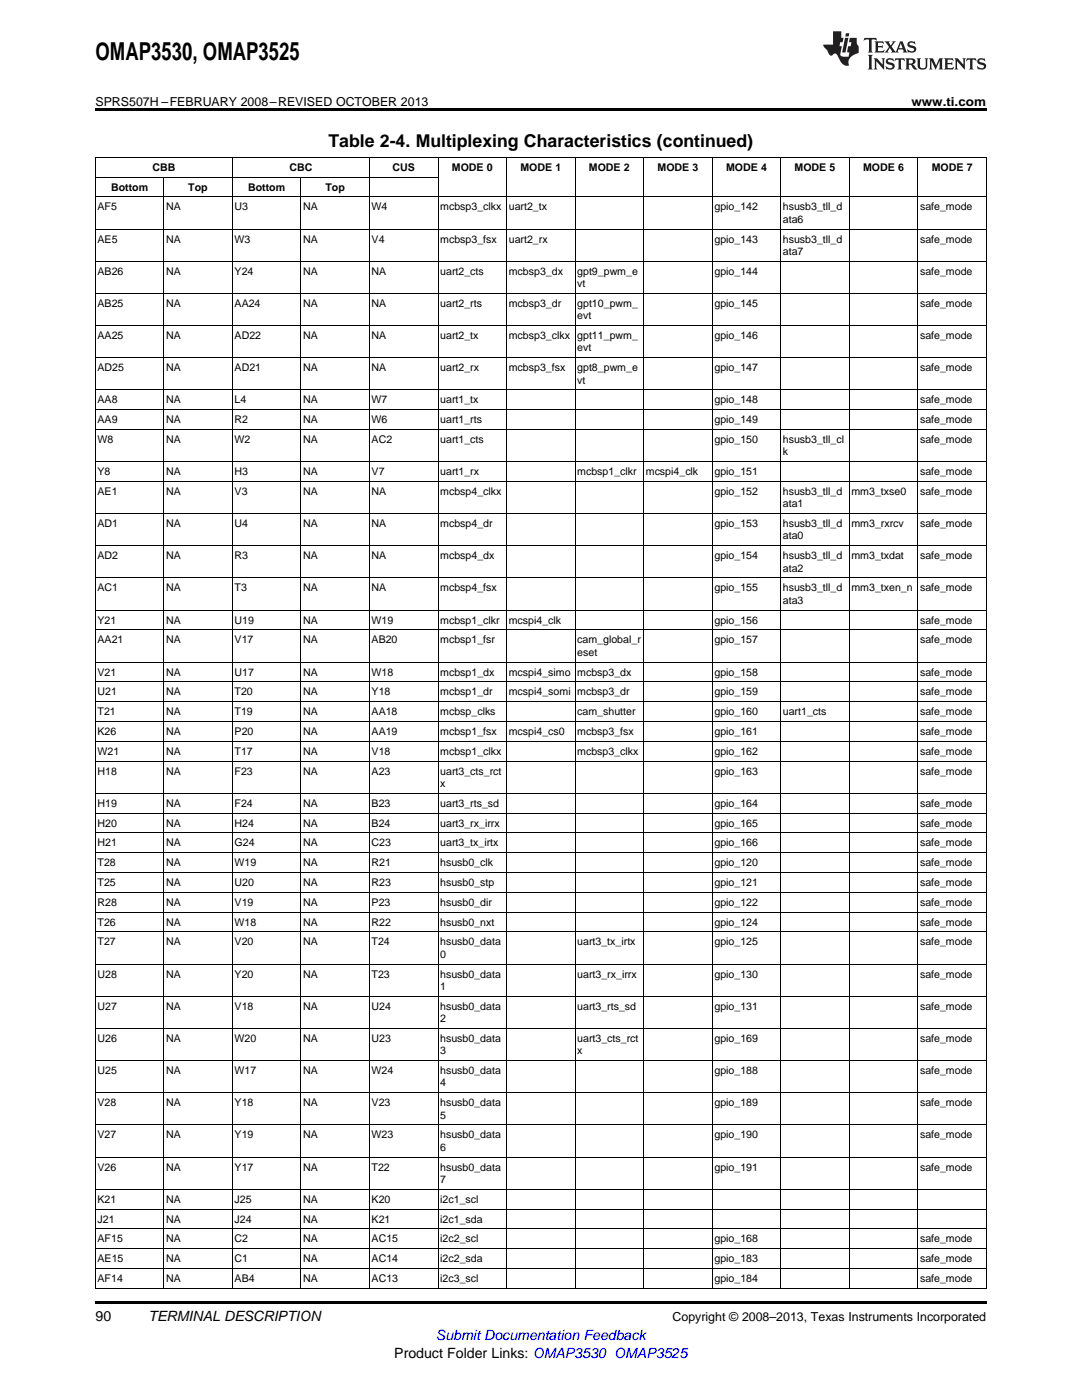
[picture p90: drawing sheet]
<svg xmlns="http://www.w3.org/2000/svg" width="216mm" height="279mm" viewBox="0 0 216 279" stroke-linecap="round" stroke-linejoin="round" font-family="sans-serif">
<defs><g id="words">
<text font-size="4.9" x="19" y="12">OMAP3530, OMAP3525</text>
<text font-size="3.5" x="65.5" y="29.3">Table 2-4. Multiplexing Characteristics (continued)</text>
<g font-size="2.8">
<text x="19" y="263.6">90</text>
<text x="29.6" y="263.6">TERMINAL DESCRIPTION</text>
<text x="78.7" y="270.9">Product Folder Links: OMAP3530 OMAP3525</text>
</g>
<text font-size="2.8" fill="#00f" x="87" y="267.4">Submit Documentation Feedback</text>
<g font-size="2.5">
<text x="19" y="21.1">SPRS507H –FEBRUARY 2008–REVISED OCTOBER 2013</text>
<text x="181.9" y="21.1">www.ti.com</text>
<text x="134.2" y="263.6">Copyright © 2008–2013, Texas Instruments Incorporated</text>
</g>
<g font-size="2.1">
<text x="30.4" y="34.1">CBB</text>
<text x="57.7" y="34.1">CBC</text>
<text x="78.3" y="34.1">CUS</text>
<text x="90.2" y="34.1">MODE 0</text>
<text x="103.9" y="34.1">MODE 1</text>
<text x="117.5" y="34.1">MODE 2</text>
<text x="131.2" y="34.1">MODE 3</text>
<text x="144.9" y="34.1">MODE 4</text>
<text x="158.5" y="34.1">MODE 5</text>
<text x="172.2" y="34.1">MODE 6</text>
<text x="185.9" y="34.1">MODE 7</text>
<text x="19.5" y="42">AF5</text>
<text x="22.2" y="38">Bottom</text>
<text x="33.1" y="42">NA</text>
<text x="37.6" y="38">Top</text>
<text x="46.8" y="42">U3</text>
<text x="49.5" y="38">Bottom</text>
<text x="60.5" y="42">NA</text>
<text x="64.9" y="38">Top</text>
<text x="74.2" y="42">W4</text>
<text x="87.8" y="42">mcbsp3_clkx</text>
<text x="101.5" y="42">uart2_tx</text>
<text x="142.6" y="42">gpio_142</text>
<text x="156.2" y="42">hsusb3_tll_d</text>
<text x="183.6" y="42">safe_mode</text>
<text x="156.2" y="44.4">ata6</text>
<text x="19.5" y="48.4">AE5</text>
<text x="33.1" y="48.4">NA</text>
<text x="46.8" y="48.4">W3</text>
<text x="60.5" y="48.4">NA</text>
<text x="74.2" y="48.4">V4</text>
<text x="87.8" y="48.4">mcbsp3_fsx</text>
<text x="101.5" y="48.4">uart2_rx</text>
<text x="142.6" y="48.4">gpio_143</text>
<text x="156.2" y="48.4">hsusb3_tll_d</text>
<text x="156.2" y="50.9">ata7</text>
<text x="183.6" y="48.4">safe_mode</text>
<text x="19.5" y="54.8">AB26</text>
<text x="33.1" y="54.8">NA</text>
<text x="46.8" y="54.8">Y24</text>
<text x="60.5" y="54.8">NA</text>
<text x="74.2" y="54.8">NA</text>
<text x="87.8" y="54.8">uart2_cts</text>
<text x="101.5" y="54.8">mcbsp3_dx</text>
<text x="115.2" y="54.8">gpt9_pwm_e</text>
<text x="115.2" y="57.3">vt</text>
<text x="142.6" y="54.8">gpio_144</text>
<text x="183.6" y="54.8">safe_mode</text>
<text x="19.5" y="61.2">AB25</text>
<text x="33.1" y="61.2">NA</text>
<text x="46.8" y="61.2">AA24</text>
<text x="60.5" y="61.2">NA</text>
<text x="74.2" y="61.2">NA</text>
<text x="87.8" y="61.2">uart2_rts</text>
<text x="101.5" y="61.2">mcbsp3_dr</text>
<text x="115.2" y="61.2">gpt10_pwm_</text>
<text x="115.2" y="63.7">evt</text>
<text x="142.6" y="61.2">gpio_145</text>
<text x="183.6" y="61.2">safe_mode</text>
<text x="19.5" y="67.7">AA25</text>
<text x="33.1" y="67.7">NA</text>
<text x="46.8" y="67.7">AD22</text>
<text x="60.5" y="67.7">NA</text>
<text x="74.2" y="67.7">NA</text>
<text x="87.8" y="67.7">uart2_tx</text>
<text x="101.5" y="67.7">mcbsp3_clkx</text>
<text x="115.2" y="67.7">gpt11_pwm_</text>
<text x="115.2" y="70.1">evt</text>
<text x="142.6" y="67.7">gpio_146</text>
<text x="183.6" y="67.7">safe_mode</text>
<text x="19.5" y="74.1">AD25</text>
<text x="33.1" y="74.1">NA</text>
<text x="46.8" y="74.1">AD21</text>
<text x="60.5" y="74.1">NA</text>
<text x="74.2" y="74.1">NA</text>
<text x="87.8" y="74.1">uart2_rx</text>
<text x="101.5" y="74.1">mcbsp3_fsx</text>
<text x="115.2" y="74.1">gpt8_pwm_e</text>
<text x="115.2" y="76.6">vt</text>
<text x="142.6" y="74.1">gpio_147</text>
<text x="183.6" y="74.1">safe_mode</text>
<text x="19.5" y="80.5">AA8</text>
<text x="33.1" y="80.5">NA</text>
<text x="46.8" y="80.5">L4</text>
<text x="60.5" y="80.5">NA</text>
<text x="74.2" y="80.5">W7</text>
<text x="87.8" y="80.5">uart1_tx</text>
<text x="142.6" y="80.5">gpio_148</text>
<text x="183.6" y="80.5">safe_mode</text>
<text x="19.5" y="84.5">AA9</text>
<text x="19.5" y="88.4">W8</text>
<text x="33.1" y="84.5">NA</text>
<text x="33.1" y="88.4">NA</text>
<text x="46.8" y="84.5">R2</text>
<text x="46.8" y="88.4">W2</text>
<text x="60.5" y="84.5">NA</text>
<text x="60.5" y="88.4">NA</text>
<text x="74.2" y="84.5">W6</text>
<text x="74.2" y="88.4">AC2</text>
<text x="87.8" y="84.5">uart1_rts</text>
<text x="87.8" y="88.4">uart1_cts</text>
<text x="142.6" y="84.5">gpio_149</text>
<text x="142.6" y="88.4">gpio_150</text>
<text x="156.2" y="88.4">hsusb3_tll_cl</text>
<text x="183.6" y="84.5">safe_mode</text>
<text x="183.6" y="88.4">safe_mode</text>
<text x="19.5" y="94.8">Y8</text>
<text x="33.1" y="94.8">NA</text>
<text x="46.8" y="94.8">H3</text>
<text x="60.5" y="94.8">NA</text>
<text x="74.2" y="94.8">V7</text>
<text x="87.8" y="94.8">uart1_rx</text>
<text x="115.2" y="94.8">mcbsp1_clkr</text>
<text x="128.9" y="94.8">mcspi4_clk</text>
<text x="142.6" y="94.8">gpio_151</text>
<text x="156.2" y="90.9">k</text>
<text x="183.6" y="94.8">safe_mode</text>
<text x="19.5" y="98.8">AE1</text>
<text x="33.1" y="98.8">NA</text>
<text x="46.8" y="98.8">V3</text>
<text x="60.5" y="98.8">NA</text>
<text x="74.2" y="98.8">NA</text>
<text x="87.8" y="98.8">mcbsp4_clkx</text>
<text x="142.6" y="98.8">gpio_152</text>
<text x="156.2" y="98.8">hsusb3_tll_d</text>
<text x="156.2" y="101.2">ata1</text>
<text x="169.9" y="98.8">mm3_txse0</text>
<text x="183.6" y="98.8">safe_mode</text>
<text x="19.5" y="105.2">AD1</text>
<text x="33.1" y="105.2">NA</text>
<text x="46.8" y="105.2">U4</text>
<text x="60.5" y="105.2">NA</text>
<text x="74.2" y="105.2">NA</text>
<text x="87.8" y="105.2">mcbsp4_dr</text>
<text x="142.6" y="105.2">gpio_153</text>
<text x="156.2" y="105.2">hsusb3_tll_d</text>
<text x="156.2" y="107.7">ata0</text>
<text x="169.9" y="105.2">mm3_rxrcv</text>
<text x="183.6" y="105.2">safe_mode</text>
<text x="19.5" y="111.6">AD2</text>
<text x="33.1" y="111.6">NA</text>
<text x="46.8" y="111.6">R3</text>
<text x="60.5" y="111.6">NA</text>
<text x="74.2" y="111.6">NA</text>
<text x="87.8" y="111.6">mcbsp4_dx</text>
<text x="142.6" y="111.6">gpio_154</text>
<text x="156.2" y="111.6">hsusb3_tll_d</text>
<text x="169.9" y="111.6">mm3_txdat</text>
<text x="183.6" y="111.6">safe_mode</text>
<text x="19.5" y="118">AC1</text>
<text x="33.1" y="118">NA</text>
<text x="46.8" y="118">T3</text>
<text x="60.5" y="118">NA</text>
<text x="74.2" y="118">NA</text>
<text x="87.8" y="118">mcbsp4_fsx</text>
<text x="142.6" y="118">gpio_155</text>
<text x="156.2" y="114.1">ata2</text>
<text x="156.2" y="118">hsusb3_tll_d</text>
<text x="169.9" y="118">mm3_txen_n</text>
<text x="183.6" y="118">safe_mode</text>
<text x="19.5" y="124.5">Y21</text>
<text x="33.1" y="124.5">NA</text>
<text x="46.8" y="124.5">U19</text>
<text x="60.5" y="124.5">NA</text>
<text x="74.2" y="124.5">W19</text>
<text x="87.8" y="124.5">mcbsp1_clkr</text>
<text x="101.5" y="124.5">mcspi4_clk</text>
<text x="142.6" y="124.5">gpio_156</text>
<text x="156.2" y="120.5">ata3</text>
<text x="183.6" y="124.5">safe_mode</text>
<text x="19.5" y="128.4">AA21</text>
<text x="33.1" y="128.4">NA</text>
<text x="46.8" y="128.4">V17</text>
<text x="60.5" y="128.4">NA</text>
<text x="74.2" y="128.4">AB20</text>
<text x="87.8" y="128.4">mcbsp1_fsr</text>
<text x="115.2" y="128.4">cam_global_r</text>
<text x="115.2" y="130.9">eset</text>
<text x="142.6" y="128.4">gpio_157</text>
<text x="183.6" y="128.4">safe_mode</text>
<text x="19.5" y="134.8">V21</text>
<text x="33.1" y="134.8">NA</text>
<text x="46.8" y="134.8">U17</text>
<text x="60.5" y="134.8">NA</text>
<text x="74.2" y="134.8">W18</text>
<text x="87.8" y="134.8">mcbsp1_dx</text>
<text x="101.5" y="134.8">mcspi4_simo</text>
<text x="115.2" y="134.8">mcbsp3_dx</text>
<text x="142.6" y="134.8">gpio_158</text>
<text x="183.6" y="134.8">safe_mode</text>
<text x="19.5" y="138.8">U21</text>
<text x="19.5" y="142.7">T21</text>
<text x="33.1" y="138.8">NA</text>
<text x="33.1" y="142.7">NA</text>
<text x="46.8" y="138.8">T20</text>
<text x="46.8" y="142.7">T19</text>
<text x="60.5" y="138.8">NA</text>
<text x="60.5" y="142.7">NA</text>
<text x="74.2" y="138.8">Y18</text>
<text x="74.2" y="142.7">AA18</text>
<text x="87.8" y="138.8">mcbsp1_dr</text>
<text x="87.8" y="142.7">mcbsp_clks</text>
<text x="101.5" y="138.8">mcspi4_somi</text>
<text x="115.2" y="138.8">mcbsp3_dr</text>
<text x="115.2" y="142.7">cam_shutter</text>
<text x="142.6" y="138.8">gpio_159</text>
<text x="142.6" y="142.7">gpio_160</text>
<text x="156.2" y="142.7">uart1_cts</text>
<text x="183.6" y="138.8">safe_mode</text>
<text x="183.6" y="142.7">safe_mode</text>
<text x="19.5" y="146.7">K26</text>
<text x="33.1" y="146.7">NA</text>
<text x="46.8" y="146.7">P20</text>
<text x="60.5" y="146.7">NA</text>
<text x="74.2" y="146.7">AA19</text>
<text x="87.8" y="146.7">mcbsp1_fsx</text>
<text x="101.5" y="146.7">mcspi4_cs0</text>
<text x="115.2" y="146.7">mcbsp3_fsx</text>
<text x="142.6" y="146.7">gpio_161</text>
<text x="183.6" y="146.7">safe_mode</text>
<text x="19.5" y="150.6">W21</text>
<text x="19.5" y="154.6">H18</text>
<text x="33.1" y="150.6">NA</text>
<text x="33.1" y="154.6">NA</text>
<text x="46.8" y="150.6">T17</text>
<text x="46.8" y="154.6">F23</text>
<text x="60.5" y="150.6">NA</text>
<text x="60.5" y="154.6">NA</text>
<text x="74.2" y="150.6">V18</text>
<text x="74.2" y="154.6">A23</text>
<text x="87.8" y="150.6">mcbsp1_clkx</text>
<text x="87.8" y="154.6">uart3_cts_rct</text>
<text x="115.2" y="150.6">mcbsp3_clkx</text>
<text x="142.6" y="150.6">gpio_162</text>
<text x="142.6" y="154.6">gpio_163</text>
<text x="183.6" y="150.6">safe_mode</text>
<text x="183.6" y="154.6">safe_mode</text>
<text x="19.5" y="161">H19</text>
<text x="33.1" y="161">NA</text>
<text x="46.8" y="161">F24</text>
<text x="60.5" y="161">NA</text>
<text x="74.2" y="161">B23</text>
<text x="87.8" y="157.1">x</text>
<text x="87.8" y="161">uart3_rts_sd</text>
<text x="142.6" y="161">gpio_164</text>
<text x="183.6" y="161">safe_mode</text>
<text x="19.5" y="165">H20</text>
<text x="33.1" y="165">NA</text>
<text x="46.8" y="165">H24</text>
<text x="60.5" y="165">NA</text>
<text x="74.2" y="165">B24</text>
<text x="87.8" y="165">uart3_rx_irrx</text>
<text x="142.6" y="165">gpio_165</text>
<text x="183.6" y="165">safe_mode</text>
<text x="19.5" y="168.9">H21</text>
<text x="19.5" y="172.9">T28</text>
<text x="33.1" y="168.9">NA</text>
<text x="33.1" y="172.9">NA</text>
<text x="46.8" y="168.9">G24</text>
<text x="46.8" y="172.9">W19</text>
<text x="60.5" y="168.9">NA</text>
<text x="60.5" y="172.9">NA</text>
<text x="74.2" y="168.9">C23</text>
<text x="74.2" y="172.9">R21</text>
<text x="87.8" y="168.9">uart3_tx_irtx</text>
<text x="87.8" y="172.9">hsusb0_clk</text>
<text x="142.6" y="168.9">gpio_166</text>
<text x="142.6" y="172.9">gpio_120</text>
<text x="183.6" y="168.9">safe_mode</text>
<text x="183.6" y="172.9">safe_mode</text>
<text x="19.5" y="176.8">T25</text>
<text x="33.1" y="176.8">NA</text>
<text x="46.8" y="176.8">U20</text>
<text x="60.5" y="176.8">NA</text>
<text x="74.2" y="176.8">R23</text>
<text x="87.8" y="176.8">hsusb0_stp</text>
<text x="142.6" y="176.8">gpio_121</text>
<text x="183.6" y="176.8">safe_mode</text>
<text x="19.5" y="180.8">R28</text>
<text x="19.5" y="184.7">T26</text>
<text x="33.1" y="180.8">NA</text>
<text x="33.1" y="184.7">NA</text>
<text x="46.8" y="180.8">V19</text>
<text x="46.8" y="184.7">W18</text>
<text x="60.5" y="180.8">NA</text>
<text x="60.5" y="184.7">NA</text>
<text x="74.2" y="180.8">P23</text>
<text x="74.2" y="184.7">R22</text>
<text x="87.8" y="180.8">hsusb0_dir</text>
<text x="87.8" y="184.7">hsusb0_nxt</text>
<text x="142.6" y="180.8">gpio_122</text>
<text x="142.6" y="184.7">gpio_124</text>
<text x="183.6" y="180.8">safe_mode</text>
<text x="183.6" y="184.7">safe_mode</text>
<text x="19.5" y="188.7">T27</text>
<text x="33.1" y="188.7">NA</text>
<text x="46.8" y="188.7">V20</text>
<text x="60.5" y="188.7">NA</text>
<text x="74.2" y="188.7">T24</text>
<text x="87.8" y="188.7">hsusb0_data</text>
<text x="87.8" y="191.1">0</text>
<text x="115.2" y="188.7">uart3_tx_irtx</text>
<text x="142.6" y="188.7">gpio_125</text>
<text x="183.6" y="188.7">safe_mode</text>
<text x="19.5" y="195.1">U28</text>
<text x="33.1" y="195.1">NA</text>
<text x="46.8" y="195.1">Y20</text>
<text x="60.5" y="195.1">NA</text>
<text x="74.2" y="195.1">T23</text>
<text x="87.8" y="195.1">hsusb0_data</text>
<text x="87.8" y="197.6">1</text>
<text x="115.2" y="195.1">uart3_rx_irrx</text>
<text x="142.6" y="195.1">gpio_130</text>
<text x="183.6" y="195.1">safe_mode</text>
<text x="19.5" y="201.5">U27</text>
<text x="33.1" y="201.5">NA</text>
<text x="46.8" y="201.5">V18</text>
<text x="60.5" y="201.5">NA</text>
<text x="74.2" y="201.5">U24</text>
<text x="87.8" y="201.5">hsusb0_data</text>
<text x="87.8" y="204">2</text>
<text x="115.2" y="201.5">uart3_rts_sd</text>
<text x="142.6" y="201.5">gpio_131</text>
<text x="183.6" y="201.5">safe_mode</text>
<text x="19.5" y="207.9">U26</text>
<text x="33.1" y="207.9">NA</text>
<text x="46.8" y="207.9">W20</text>
<text x="60.5" y="207.9">NA</text>
<text x="74.2" y="207.9">U23</text>
<text x="87.8" y="207.9">hsusb0_data</text>
<text x="115.2" y="207.9">uart3_cts_rct</text>
<text x="142.6" y="207.9">gpio_169</text>
<text x="183.6" y="207.9">safe_mode</text>
<text x="19.5" y="214.3">U25</text>
<text x="33.1" y="214.3">NA</text>
<text x="46.8" y="214.3">W17</text>
<text x="60.5" y="214.3">NA</text>
<text x="74.2" y="214.3">W24</text>
<text x="87.8" y="210.4">3</text>
<text x="87.8" y="214.3">hsusb0_data</text>
<text x="115.2" y="210.4">x</text>
<text x="142.6" y="214.3">gpio_188</text>
<text x="183.6" y="214.3">safe_mode</text>
<text x="19.5" y="220.8">V28</text>
<text x="33.1" y="220.8">NA</text>
<text x="46.8" y="220.8">Y18</text>
<text x="60.5" y="220.8">NA</text>
<text x="74.2" y="220.8">V23</text>
<text x="87.8" y="216.8">4</text>
<text x="87.8" y="220.8">hsusb0_data</text>
<text x="142.6" y="220.8">gpio_189</text>
<text x="183.6" y="220.8">safe_mode</text>
<text x="19.5" y="227.2">V27</text>
<text x="33.1" y="227.2">NA</text>
<text x="46.8" y="227.2">Y19</text>
<text x="60.5" y="227.2">NA</text>
<text x="74.2" y="227.2">W23</text>
<text x="87.8" y="223.2">5</text>
<text x="87.8" y="227.2">hsusb0_data</text>
<text x="142.6" y="227.2">gpio_190</text>
<text x="183.6" y="227.2">safe_mode</text>
<text x="19.5" y="233.6">V26</text>
<text x="33.1" y="233.6">NA</text>
<text x="46.8" y="233.6">Y17</text>
<text x="60.5" y="233.6">NA</text>
<text x="74.2" y="233.6">T22</text>
<text x="87.8" y="229.7">6</text>
<text x="87.8" y="233.6">hsusb0_data</text>
<text x="142.6" y="233.6">gpio_191</text>
<text x="183.6" y="233.6">safe_mode</text>
<text x="87.8" y="236.1">7</text>
<text x="19.5" y="240">K21</text>
<text x="19.5" y="244">J21</text>
<text x="33.1" y="240">NA</text>
<text x="33.1" y="244">NA</text>
<text x="46.8" y="240">J25</text>
<text x="46.8" y="244">J24</text>
<text x="60.5" y="240">NA</text>
<text x="60.5" y="244">NA</text>
<text x="74.2" y="240">K20</text>
<text x="74.2" y="244">K21</text>
<text x="87.8" y="240">i2c1_scl</text>
<text x="87.8" y="244">i2c1_sda</text>
<text x="19.5" y="247.9">AF15</text>
<text x="19.5" y="251.9">AE15</text>
<text x="33.1" y="247.9">NA</text>
<text x="33.1" y="251.9">NA</text>
<text x="46.8" y="247.9">C2</text>
<text x="46.8" y="251.9">C1</text>
<text x="60.5" y="247.9">NA</text>
<text x="60.5" y="251.9">NA</text>
<text x="74.2" y="247.9">AC15</text>
<text x="74.2" y="251.9">AC14</text>
<text x="87.8" y="247.9">i2c2_scl</text>
<text x="87.8" y="251.9">i2c2_sda</text>
<text x="142.6" y="247.9">gpio_168</text>
<text x="142.6" y="251.9">gpio_183</text>
<text x="183.6" y="247.9">safe_mode</text>
<text x="183.6" y="251.9">safe_mode</text>
<text x="19.5" y="255.8">AF14</text>
<text x="33.1" y="255.8">NA</text>
<text x="46.8" y="255.8">AB4</text>
<text x="60.5" y="255.8">NA</text>
<text x="74.2" y="255.8">AC13</text>
<text x="87.8" y="255.8">i2c3_scl</text>
<text x="142.6" y="255.8">gpio_184</text>
<text x="183.6" y="255.8">safe_mode</text>
</g>
</g></defs>
<path d="M19 21.6h177.8v.6h-177.8zM19 259.7h177.8v.5h-177.8z" fill="#000"/>
<g fill="none" stroke="#000" stroke-width=".2">
<path d="M19 39.3h177.8M19 35.3h68.4M19.1 31.4h177.7v225.7h-177.7zM32.7 35.3v221.8M46.4 31.4v225.7M60.1 35.3v221.8M73.7 31.4v225.7M87.4 31.4v225.7M101.1 31.4v225.7M114.7 31.4v225.7M128.4 31.4v225.7M142.1 31.4v225.7"/>
<path d="M155.8 31.4v225.7M169.5 31.4v225.7M183.1 31.4v225.7M19 58.5h177.8M19 52.1h177.8M19 45.7h177.8M19 77.8h177.8M19 71.4h177.8M19 65h177.8M19 96.1h177.8M19 92.1h177.8M19 85.7h177.8"/>
<path d="M19 81.8h177.8M19 115.3h177.8M19 108.9h177.8M19 102.5h177.8M19 136.1h177.8M19 132.1h177.8M19 125.7h177.8M19 121.8h177.8M19 158.3h177.8M19 151.9h177.8M19 147.9h177.8M19 144h177.8"/>
<path d="M19 140h177.8M19 178.1h177.8M19 174.1h177.8M19 170.2h177.8M19 166.2h177.8M19 162.3h177.8M19 198.8h177.8M19 192.4h177.8M19 186h177.8M19 182h177.8M19 218.1h177.8M19 211.6h177.8"/>
<path d="M19 205.2h177.8M19 237.3h177.8M19 230.9h177.8M19 224.5h177.8M19 253.1h177.8M19 249.2h177.8M19 245.2h177.8M19 241.3h177.8"/>
</g>
<g fill="#231f20">
<path d="M172.5 7.6l-.1 .5 .4-.2h.6v.1v2.1l-.2 .4h.9l-.2-.4v-2.1l.1-.1h.5l.5 .2-.2-.5zM174.5 8.3l.2 .3v1.5l-.2 .4h1.8l.2-.6a1.04 1.04 0 0 1-1.3 .2v-.7h.6l.3 .2v-.6l-.3 .2h-.6v-.6l.8-.1 .4 .3-.2-.5zM176.5 8.3l.9 1.1-.9 1.1h.8l-.2-.2 .4-.7 .5 .7-.2 .2h1.5l-.2-.2 .2-.4h.9l.1 .4-.2 .2h1l-.3-.3-.7-1.9h-.5l-.9 2-.8-1 .9-1h-.8l.1 .3-.4 .5-.3-.6 .1-.2zM179.7 8.6l.4 1h-.7zM181.3 8.4a.63 .63 0 0 0-.2 .7 .63 .63 0 0 0 .6 .4l.6 .2 .1 .2a.75 .75 0 0 1-.7 .4 .75 .75 0 0 1-.6-.5l.1 .7 .1-.1a1.11 1.11 0 0 0 1.5-.6 1.13 1.13 0 0 0-1.2-.8l-.1-.4a1.04 1.04 0 0 1 1.2 .2l-.2-.5-.2 .1-.4-.2zM173.2 10.9l.2 .4v2.2l-.2 .4h1l-.3-.4v-2.2l.3-.4zM174.3 11.6l.3 .4v1.5l-.3 .4h.8l-.2-.4v-1.3l1.5 1.7v-1.9l.2-.4h-.7l.2 .4v.9l-1.1-1.3zM177 11.8a.62 .62 0 0 0-.2 .7 .62 .62 0 0 0 .6 .4l.6 .1 .1 .3a.76 .76 0 0 1-.7 .3 .76 .76 0 0 1-.7-.4l.2 .7 .1-.1a1.11 1.11 0 0 0 1.5-.6 1.13 1.13 0 0 0-1.2-.8l-.1-.4a1.04 1.04 0 0 1 1.2 .2l-.2-.6-.2 .1-.5-.1zM178.7 11.6l-.2 .6a.61 .61 0 0 1 .8-.3v1.6l-.2 .4h.9l-.2-.4v-1.6a.63 .63 0 0 1 .7 .3l-.1-.6zM180.6 11.6l.3 .4v1.5l-.3 .4h1l-.2-.2-.1-.8 .6 .2a.76 .76 0 0 0 1.2 .7l-1-1a.58 .58 0 0 0 .6-.5 .58 .58 0 0 0-.5-.6zM181.4 11.9h.1a.45 .45 0 0 1 .5 .1 .45 .45 0 0 1 .1 .5l-.8 .2zM182.9 11.6l.2 .2a2.17 2.17 0 0 0 .3 1.9 .99 .99 0 0 0 1.6-.6v-1.1l.2-.4h-.7l.2 .2a1.92 1.92 0 0 1-.2 1.8 .6 .6 0 0 1-.9-.5v-1.1l.2-.4zM185.4 11.6l.2 .4v1.5l-.2 .4h.7l-.2-.4v-1.4l.8 1.8 .8-1.8v1.4l-.2 .4h.9l-.2-.4v-1.5l.2-.4h-.8l-.6 1.5-.6-1.5zM188.4 11.6l.2 .4v1.5l-.2 .4h1.8l.1-.6a1.04 1.04 0 0 1-1.2 .1v-.6h.5l.4 .2v-.6l-.4 .2h-.5v-.7h.8l.3 .3-.1-.6zM190.5 11.6l.2 .4v1.5l-.2 .4h.7l-.2-.4v-1.3l1.5 1.7v-1.9l.2-.4h-.7l.2 .4v.9l-1.1-1.3zM192.9 11.6l-.1 .6a.61 .61 0 0 1 .7-.3l.1 1.6-.3 .4h1l-.3-.4 .1-1.6a.63 .63 0 0 1 .7 .3l-.1-.6zM195.2 11.8a.62 .62 0 0 0-.2 .7 .62 .62 0 0 0 .6 .4l.6 .1 .1 .3a.76 .76 0 0 1-.7 .3 .76 .76 0 0 1-.6-.4l.1 .7 .1-.1a1.11 1.11 0 0 0 1.6-.6 1.13 1.13 0 0 0-1.3-.8l-.1-.4a1.04 1.04 0 0 1 1.2 .2l-.1-.6-.2 .1-.5-.1z"/>
<path d="M166.2 6.3v2.6h-1.9v.4l.8 .9a.91 .91 0 0 0 1 .8 .56 .56 0 0 1 .5-.3 .56 .56 0 0 1 .5 .3l.4 .8a1.53 1.53 0 0 0 1.9 1.2 1.54 1.54 0 0 1 1-2.1l.9-.3v-1.4a1.52 1.52 0 0 1-.4-1.6h-1.3l-.2 .8h.5l-.2 .8h-.5l-.1 1v.2l.4 .1-.2 .8a1.93 1.93 0 0 1-1.6-.3l.3-1.8h-.5l.2-.8h.4l.2-.8h-.4v-1.3zM168.6 7.6l-.6 2.9h.7l.6-2.9zM168.8 6.6l-.1 .7h.6l.2-.7z"/>
</g>
<use href="#words"/>
</svg>
